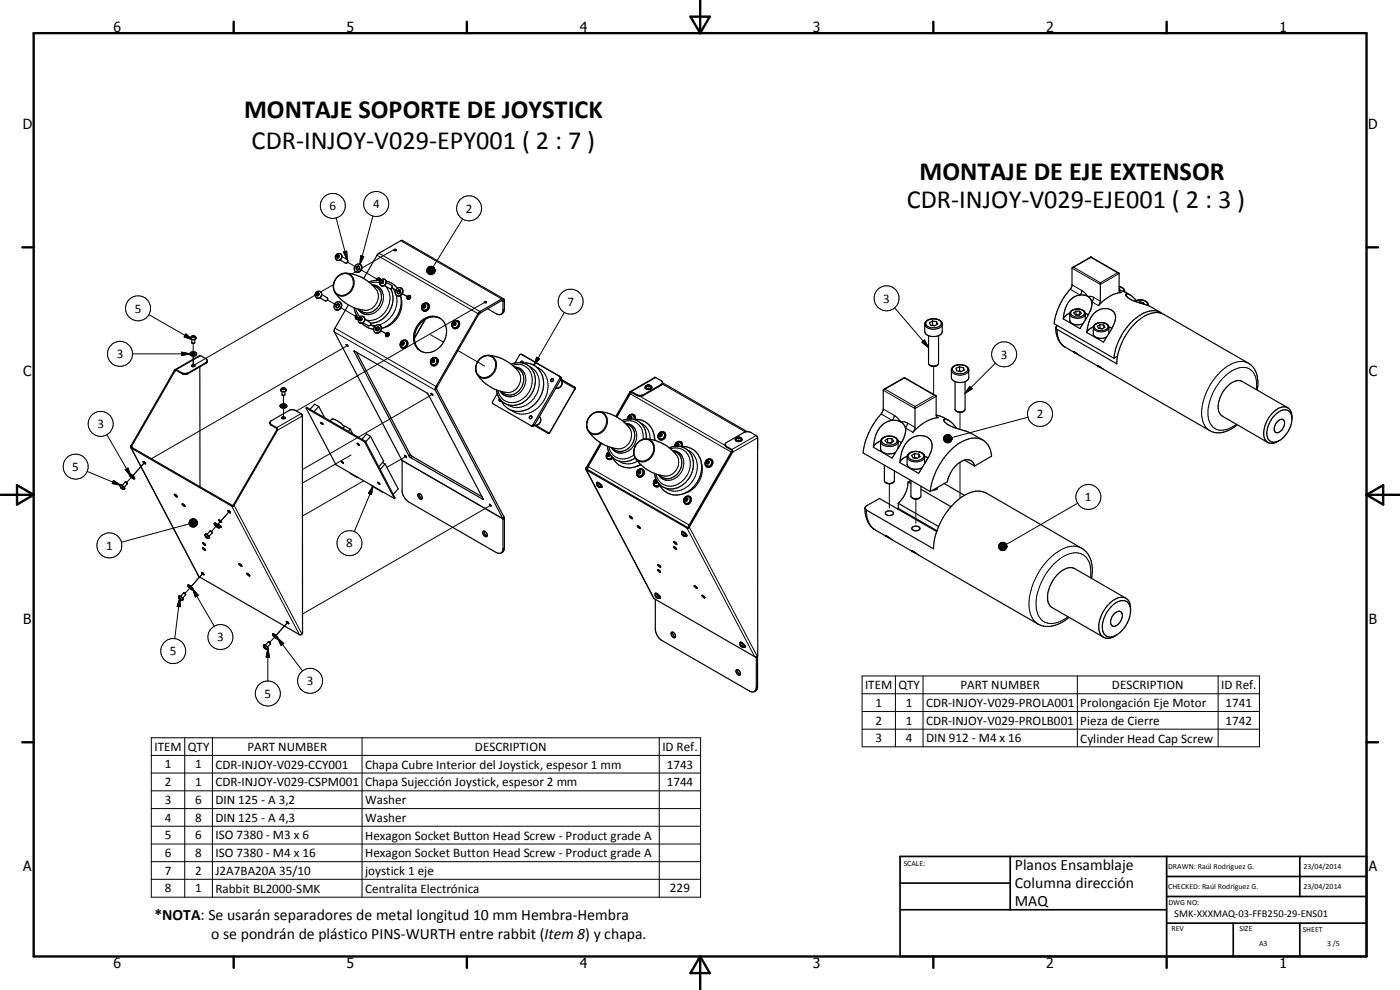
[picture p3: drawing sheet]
<svg xmlns="http://www.w3.org/2000/svg" width="420mm" height="297mm" viewBox="0 0 420 297" stroke-linecap="round" stroke-linejoin="round" font-family="sans-serif">
<defs><g id="words">
<g font-size="7.9">
<text x="73.3" y="35.5">MONTAJE SOPORTE DE JOYSTICK</text>
<text x="75.5" y="44.7">CDR-INJOY-V029-EPY001 ( 2 : 7 )</text>
<text x="275.9" y="53.9">MONTAJE DE EJE EXTENSOR</text>
<text x="272.1" y="62.4">CDR-INJOY-V029-EJE001 ( 2 : 3 )</text>
</g>
<g font-size="4.7">
<text x="304.6" y="261">Planos Ensamblaje</text>
<text x="304.6" y="266.4">Columna dirección</text>
<text x="304.6" y="271.8">MAQ</text>
<text x="46.3" y="276.2">*NOTA: Se usarán separadores de metal longitud 10 mm Hembra-Hembra</text>
<text x="63.4" y="281.6">o se pondrán de plástico PINS-WURTH entre rabbit (Item 8) y chapa.</text>
</g>
<g font-size="4.2">
<text x="34" y="9.6">6</text>
<text x="104" y="9.6">5</text>
<text x="174" y="9.6">4</text>
<text x="244" y="9.6">3</text>
<text x="314" y="9.6">2</text>
<text x="384" y="9.6">1</text>
<text x="6.8" y="38.7">D</text>
<text x="410.6" y="38.7">D</text>
<text x="7" y="112.9">C</text>
<text x="410.8" y="112.9">C</text>
<text x="7" y="187.1">B</text>
<text x="410.8" y="187.1">B</text>
<text x="7" y="261.4">A</text>
<text x="410.8" y="261.4">A</text>
<text x="34" y="290.4">6</text>
<text x="104" y="290.4">5</text>
<text x="174" y="290.4">4</text>
<text x="244" y="290.4">3</text>
<text x="314" y="290.4">2</text>
<text x="384" y="290.4">1</text>
</g>
<g font-size="3.9">
<text x="98.9" y="63.1">6</text>
<text x="112" y="62.5">4</text>
<text x="139.8" y="63.8">2</text>
<text x="40.5" y="93.8">5</text>
<text x="170.3" y="91.8">7</text>
<text x="265.1" y="90.8">3</text>
<text x="35" y="107.5">3</text>
<text x="300.3" y="107.6">3</text>
<text x="311.1" y="125.5">2</text>
<text x="29.2" y="128.5">3</text>
<text x="21.7" y="141.3">5</text>
<text x="325.6" y="150.4">1</text>
<text x="31.9" y="164.9">1</text>
<text x="103.9" y="164.3">8</text>
<text x="51" y="196.6">5</text>
<text x="65.2" y="192.4">3</text>
<text x="79.4" y="209.3">5</text>
<text x="92.1" y="205.6">3</text>
<text x="259.6" y="206.8">ITEM</text>
<text x="269.6" y="206.8">QTY</text>
<text x="288.2" y="206.8">PART NUMBER</text>
<text x="333.7" y="206.8">DESCRIPTION</text>
<text x="366.5" y="206.8">ID Ref.</text>
<text x="262.8" y="212.1">1</text>
<text x="271.9" y="212.1">1</text>
<text x="278" y="212.1">CDR-INJOY-V029-PROLA001</text>
<text x="324.2" y="212.2">Prolongación Eje Motor</text>
<text x="367.8" y="212.1">1741</text>
<text x="262.8" y="217.4">2</text>
<text x="271.9" y="217.4">1</text>
<text x="278" y="217.4">CDR-INJOY-V029-PROLB001</text>
<text x="324.2" y="217.5">Pieza de Cierre</text>
<text x="367.8" y="217.4">1742</text>
<text x="46.3" y="225.3">ITEM</text>
<text x="56.4" y="225.3">QTY</text>
<text x="74.3" y="225.3">PART NUMBER</text>
<text x="142.5" y="225.3">DESCRIPTION</text>
<text x="198.8" y="225.3">ID Ref.</text>
<text x="262.8" y="222.7">3</text>
<text x="271.9" y="222.7">4</text>
<text x="277.9" y="222.7">DIN 912 - M4 x 16</text>
<text x="324.2" y="222.8">Cylinder Head Cap Screw</text>
<text x="49.5" y="230.5">1</text>
<text x="58.6" y="230.5">1</text>
<text x="64.6" y="230.6">CDR-INJOY-V029-CCY001</text>
<text x="109.6" y="230.7">Chapa Cubre Interior del Joystick, espesor 1 mm</text>
<text x="200.1" y="230.6">1743</text>
<text x="49.5" y="235.9">2</text>
<text x="58.6" y="235.9">1</text>
<text x="64.6" y="235.9">CDR-INJOY-V029-CSPM001</text>
<text x="109.6" y="236">Chapa Sujección Joystick, espesor 2 mm</text>
<text x="200.1" y="235.9">1744</text>
<text x="49.5" y="241.2">3</text>
<text x="58.6" y="241.2">6</text>
<text x="64.6" y="241.2">DIN 125 - A 3,2</text>
<text x="109.6" y="241.3">Washer</text>
<text x="49.5" y="246.5">4</text>
<text x="49.5" y="251.8">5</text>
<text x="58.6" y="246.5">8</text>
<text x="58.6" y="251.8">6</text>
<text x="64.6" y="246.5">DIN 125 - A 4,3</text>
<text x="64.6" y="251.8">ISO 7380 - M3 x 6</text>
<text x="109.6" y="246.6">Washer</text>
<text x="109.6" y="251.9">Hexagon Socket Button Head Screw - Product grade A</text>
<text x="49.5" y="257.2">6</text>
<text x="58.6" y="257.2">8</text>
<text x="64.6" y="257.2">ISO 7380 - M4 x 16</text>
<text x="109.6" y="257.2">Hexagon Socket Button Head Screw - Product grade A</text>
<text x="49.5" y="262.4">7</text>
<text x="58.6" y="262.5">2</text>
<text x="64.6" y="262.6">J2A7BA20A 35/10</text>
<text x="109.6" y="262.6">joystick 1 eje</text>
<text x="49.5" y="267.8">8</text>
<text x="58.6" y="267.8">1</text>
<text x="64.6" y="267.8">Rabbit BL2000-SMK</text>
<text x="109.6" y="267.9">Centralita Electrónica</text>
<text x="201.1" y="267.8">229</text>
</g>
<text font-size="3.1" x="352.4" y="275.1">SMK-XXXMAQ-03-FFB250-29-ENS01</text>
<g font-size="2.4">
<text x="271.2" y="259.7">SCALE:</text>
<text x="350.6" y="260.8">DRAWN: Raúl Rodríguez G.</text>
<text x="391.2" y="260.6">23/04/2014</text>
<text x="350.6" y="266.9">CHECKED: Raúl Rodríguez G.</text>
<text x="391.2" y="266.7">23/04/2014</text>
<text x="350.6" y="271.4">DWG NO:</text>
<text x="351.6" y="279.3">REV</text>
<text x="372" y="279.4">SIZE</text>
<text x="391" y="279.6">SHEET</text>
<text x="377.9" y="283.8">A3</text>
<text x="398.3" y="283.8">3 /5</text>
</g>
</g></defs>
<g fill="none" stroke="#000" stroke-width=".3">
<path d="M100.9 65.4l3.3 12.5M102.2 76.2a1.09 1.09 0 0 1 .2 1.3 1.09 1.09 0 0 1-1.3 .5M103.1 75.6l.9-.2 .2 2.5zM104.3 78.7l3.6 2M108.2 76.8l1 .2-1.2 2.3zM111.9 64.8l-3.9 14.5M113.1 76.6l30.6 17.6M113.7 76l30.3 17.5v.5M118.6 74.7l-10 5.7M120.3 72.2l30.3 17.5v.5l.3 .2 .5-.2M129.1 79.9h.3l1.1 1.3zM129.4 79.9h.2l.9 1.3z"/>
<path d="M129.6 79.9l.9 1.3zM138.8 65.7l-8.8 14.4M44.7 94.4l13 7.5M94.6 88.6l-36.6 21.1M96.1 87.5a1.13 1.13 0 0 1 .2 1.4 1.13 1.13 0 0 1-1.3 .5M98.2 90l3.6 2M100.1 85.4l-3.8 2.2M100.4 99.6l30.3 17.5 .3-.4M100.5 98.5l30.6 17.6M101.2 83.2a2.72 2.72 0 0 1 3.6-.8 2.72 2.72 0 0 1 1.1 3.5 3.2 3.2 0 0 1-5.1 2 3.6 3.6 0 0 1 .4-4.7zM102.4 92.4l5.2 3M103.9 82a2.96 2.96 0 0 1 1.9 4.7 3.1 3.1 0 0 1-5.3 1.1"/>
<path d="M106.8 81.5l-1.2 .7M106.8 92.5l.4 1.4 .8 1.1M107.5 80.4l.3 .2M108.4 81l5.6 3.2M109 95a1.09 1.09 0 0 1 .3 1.4 1.09 1.09 0 0 1-1.3 .5M112.8 97.6l-1.6-.1 2.5 1.4-.3-.2M112.9 86.9a4.1 4.1 0 0 1-3.5 6.2M113.9 84.8l-1.3-.1-1.5 .3M114.3 99.2l2.4 1.4M114.8 87.5a5.2 5.2 0 0 1-4 6.9M115.5 83.8a1.12 1.12 0 0 1 .2 1.4 1.12 1.12 0 0 1-1.3 .5M115.7 85.9a6.4 6.4 0 0 1 .4 7 6.4 6.4 0 0 1-6.3 3.1"/>
<path d="M118.9 88.5a7.5 7.5 0 0 1-5.2 9M119.8 87.5l.4 .3-2.6-1.5 1 1.4M120.3 89.2a7.5 7.5 0 0 1-5.2 9.2M122.6 89.2l-1.9-1.1 2.4 1.4M126.9 91.6l.5-.2a.47 .47 0 0 1 .2 .8 .47 .47 0 0 1-.8-.3zM127.6 95.8l-3.2 5.5M128 81l2.5 .2-2.5 .1zM128 81.3l2.5-.1-2.4 .3zM128 81.2h2.5M128.1 80.8l2.4 .4-2.5-.2zM128.1 81.5l2.4-.3-2.3 .6zM128.1 91.1a1.09 1.09 0 0 1 .2 1.4 1.09 1.09 0 0 1-1.3 .5"/>
<path d="M128.2 80.5l2.3 .7-2.4-.4zM128.2 81.8l2.3-.6-2.1 .8zM128.4 80.3l.2-.2 1.9 1.1zM128.4 80.3l2.1 .9-2.3-.7zM128.4 82l2.1-.8-1.9 1zM128.6 80.1l.3-.1 1.6 1.2zM128.6 82.2l1.9-1-1.6 1.1zM128.9 80l.2-.1 1.4 1.3zM128.9 82.3l1.6-1.1-1.4 1.2zM129.1 82.4l1.4-1.2-1.1 1.2zM129.9 80.1l.6 1.1zM130.1 80.2l.4 1z"/>
<path d="M130.3 80.4l.2 .8zM130.5 80.6v.6zM130.5 81.2l-1.1 1.2zM130.5 81.2l-.9 1.1zM130.5 81.2l-.6 1.1zM130.5 81.2l-.4 .9zM130.5 81.2l-.2 .7zM130.5 81.2v.5zM130.5 81.2v.2zM137.2 96.4a1.09 1.09 0 0 1 .2 1.4 1.09 1.09 0 0 1-1.3 .5M145.7 90.6l-56.7 32.7M151.4 92.8l-.5 .2"/>
<path d="M169.4 93.8l-9.2 15.8M268.5 92.4l10.2 11.9M277.5 97.3a2.93 2.93 0 0 0 4 1.3l.9-.5 .4-.8M278.2 96.3a3.1 3.1 0 0 1 4.3 .5 2.02 2.02 0 0 1-2.8 1.5 1.38 1.38 0 0 1-1.4-.4 1.38 1.38 0 0 1-.1-1.6zM317.3 98.8a5.6 5.6 0 0 0 2.4 5.4M321 94.1a2.66 2.66 0 0 0 3.8 1.1l.6-.4 .3-.7M321.2 86.8l2.9 1.7 .5-.6 .1-.7M321.6 93.3a2.61 2.61 0 0 1 3.8 .6 2.32 2.32 0 0 1-3.7 .8l-.4-.6zM321.7 85.5l3 1.7M321.7 80.5l8.5 4.8 5.7-3.2M322.2 80.2l5.2-3 8 4.6-5.2 3zM324.7 87.2l1.8 1.7h.8l.9 .3"/>
<path d="M328.1 98.2a2.73 2.73 0 0 0 4.2 .8l.5-.8M328.2 89.2l-.1 .7-.5 .7 2 1.1M328.2 89.2l2 1.2M328.6 97.5a2.64 2.64 0 0 1 3.9 .4 1.65 1.65 0 0 1-2.1 1.3 1.45 1.45 0 0 1-1.9-1.5zM335.9 86l1.2 .7v.8M335.9 87.5l.6 .3M337.5 87.4v.2M340.7 90.4a2.53 2.53 0 0 1 3.6 .7l-.1 .5M344.6 91.4l-.1 .3M39.8 106.2h17.2M52.9 111.1l-.4 .3M54.5 105.7l2.5 .5-2.5 .5z"/>
<path d="M54.5 111.8v.3M55.8 100.2l1.9 1.7-2.4-.8zM56.5 111.8v.3M57.2 101.4a.94 .94 0 0 0 1.6 0M57.6 101a.4 .4 0 0 1 .5-.2 .4 .4 0 0 1 .2 .4h-.6zM58 103v3.4M58 106.8v3.2M60.2 106.7l-7.3 4.2M61.8 108.8v.2M84.3 117.1a.95 .95 0 0 0 1.6 0M84.7 116.6l.6-.1 .2 .3-.5 .1zM85.1 118.7v3.3"/>
<path d="M103.9 103.9l-58.4 33.7M106.4 105.4l-.1 .1M121.7 102.3a1.1 1.1 0 0 1 .2 1.4 1.1 1.1 0 0 1-1.3 .4M129.2 100.5l3.9 2.2M129.4 118.6l-38.6 22.3M129.6 108l.5-.2a.47 .47 0 0 1 .2 .8 .47 .47 0 0 1-.8-.3zM130.8 107.5a1.09 1.09 0 0 1 .2 1.4 1.09 1.09 0 0 1-1.3 .5M137.4 105.2l8.1 4.7M143.9 107.9a2.75 2.75 0 0 1 3.8-.7 2.75 2.75 0 0 1 .7 3.8 2.99 2.99 0 0 1-5.1 1.2 3.6 3.6 0 0 1 .6-4.3zM146.6 106.6a2.96 2.96 0 0 1 2.1 4.3 3.3 3.3 0 0 1-5.2 1.8l-.2-.3M153.8 109.6a4.5 4.5 0 0 1 5.9 5.5 6 6 0 0 1-8 5.3l-1.4-1.4-.9-1.9M155.6 111.6a4.1 4.1 0 0 1-3.5 6.2"/>
<path d="M156.5 106.3l.4 .3M157.5 112.2a5.2 5.2 0 0 1-4 6.8M159 110a5.8 5.8 0 0 1 1.9 8.4 6 6 0 0 1-8.5 3M161 110.1a6.3 6.3 0 0 1 3.1 8.1 8 8 0 0 1-8.1 6l-1.1-.2-1.5-.9M161.1 107.2l.8 .5-1.7 1.9zM167.8 112.9l.4 .2M168 113.6l4.6 2.6-.1 .4M168.3 113.9l.3 .4M168.6 114.3a1.61 1.61 0 0 1-1.8 2.2M168.6 114.3l3.9 2.3M172.5 116.6h.1M172.5 116.6l-7.6 13.3"/>
<path d="M172.6 116.6h.1M189.1 118.2l30.5 17.5M189.5 117.7l-.4 .2M191.1 118.4v.2M192 118.9l25.6 14.7M193.2 118.4v.2M193.8 116.1a.89 .89 0 0 0 .8 .5 .89 .89 0 0 0 .8-.5M194.2 115.8v.1M194.3 115.7h.7a.36 .36 0 0 1-.4 .4 .36 .36 0 0 1-.3-.4zM196.8 113.3l-7.3 4.2M198.4 115.4v.2M198.8 115.2l24.9 14.4"/>
<path d="M265.1 117.1l9.5 5.5 6.4-3.7M265.6 116.8l5.8-3.4 9 5.2-5.8 3.4zM276.7 102.7l.7-.7 1.3 2.3zM280.2 109.9v8.4M285.5 111a2.45 2.45 0 0 0 3.2 1.5l1.4-.4 .5-.6 .1-.5M286.1 110.1a3.1 3.1 0 0 1 4.3 .4 1.37 1.37 0 0 1-1.5 1.6 2.16 2.16 0 0 1-3.1-1.6zM291 116l.7 .6-2.1 1.4zM298.7 109l-9.1 9M374.7 109a6.3 6.3 0 0 0-7 1.4 18.1 18.1 0 0 0-7 14.8 5.2 5.2 0 0 0 2.3 4M377 116.9a5.5 5.5 0 0 0-2.7-6.5 7.6 7.6 0 0 0-7.4 3.1 14.9 14.9 0 0 0-4.1 12.6 4.1 4.1 0 0 0 6 2.5l2.2-1.3M32.1 130.4l7.2 12.4M39.5 133.9l.3 .5"/>
<path d="M39.6 134.2l-.2 .3 20.3 38.5M43.4 138.7l-3.5 4 3.6-3.9M81.4 127.4v.2M85.1 122.4v3.2l.3-.2M90.3 124.1l-7.3 4.2M90.8 124.8l-7.5 4.3M105.4 136.5l-14.6 8.4M120.6 138l30.3 17.6 .4-.4M120.7 138.2l30.2 17.5 .5-.2M121.4 137.2l-5.3 3M123.1 136.4l-.3 .4M123.7 136.9l-.4 .5"/>
<path d="M160 127.4l.3 .2M160.4 127.6h.5M160.9 127.6l4 2.3M161.9 125a1.6 1.6 0 0 1-1 2.6M164.9 130h.1M164.9 129.9l-.4 .1M176.5 140l30.5 17.6M177.2 124.8a2.7 2.7 0 0 1 3.6-.8 2.7 2.7 0 0 1 1.1 3.5 3.1 3.1 0 0 1-2.2 2.5 3.1 3.1 0 0 1-3.1-.9 3.5 3.5 0 0 1 .6-4.3zM179.9 123.5a3.1 3.1 0 0 1 1.7 5.2 2.98 2.98 0 0 1-5 .6M182.7 134.1a4.5 4.5 0 0 0 7.6 2.4M182.9 135.9a.48 .48 0 0 0-.6 .6 .48 .48 0 0 0 .7 .3l.2-.4M183.7 137.1l-.7 .5-.6-.1"/>
<path d="M185.7 138.3a4.9 4.9 0 0 0 5.6 0M187.1 126.5a4.5 4.5 0 0 1 5.9 5.3M188.8 125.7a.5 .5 0 0 1 .1-.8 .5 .5 0 0 1 .7 .5l-.2 .3M189 128.5a4.1 4.1 0 0 1-3.6 6.2M190 124.5l.4 .7-.2 .7M190.7 129.1a5.2 5.2 0 0 1-3.9 6.8M191.6 132.6a2.69 2.69 0 0 1 3.5-.3 2.69 2.69 0 0 1 .9 3.4 3.1 3.1 0 0 1-2.2 2.4 3.1 3.1 0 0 1-3.1-.8 3.8 3.8 0 0 1 .9-4.7zM192.2 126.9a5.1 5.1 0 0 1 2.9 4.9M192.4 139.5l-1.4 .5M194 131.7a2.99 2.99 0 0 1 2 4.7 3.2 3.2 0 0 1-5.1 1.4l-.2-.3M196.4 130.8l.2 1.4M199.1 129.8a1.1 1.1 0 0 1 .2 1.4 1.1 1.1 0 0 1-1.3 .5"/>
<path d="M201.2 134.7a4.6 4.6 0 0 1 4.8 1.1 4.6 4.6 0 0 1 1 4.9 6.4 6.4 0 0 1-6.9 5.1 4.3 4.3 0 0 1-3.2-3.6M202.9 133.9l-.1-.5a.49 .49 0 0 1 .8-.4 .49 .49 0 0 1-.1 .9M203.1 136.7a4.1 4.1 0 0 1-3.6 6.1M204.1 132.7l.4 .4-.1 .9M204.9 137.3a5.1 5.1 0 0 1-4 6.8M206.4 135.1a6 6 0 0 1 1.7 8.9 5.9 5.9 0 0 1-8.3 2.5M210.5 138.9a7.5 7.5 0 0 1-5.3 9.2M213.2 137.9a1.13 1.13 0 0 1 .2 1.4 1.13 1.13 0 0 1-1.3 .5M218 133.9v.3M220.9 131.8a.9 .9 0 0 0 1.6 0M221.3 131.4l.7-.1a.4 .4 0 0 1-.3 .4 .4 .4 0 0 1-.4-.3zM226.9 130.7l-7.2 4.2"/>
<path d="M227.4 131.7h.1M227.4 131.4l-7.5 4.3M227.4 134.3h.1M264.3 132.5a2.74 2.74 0 0 0 3.6 1.4l1.2-.6 .4-.8M264.4 124.2l3.3 1.9 .7-1.5M264.9 131.5a3 3 0 0 1 4.3 .5 1.98 1.98 0 0 1-2.7 1.6 1.52 1.52 0 0 1-1.8-1.9zM265.1 122.7l3.3 1.9M268.4 124.6l2 2 .6-.1 1.4 .4M272.2 137.1a3 3 0 0 0 4.3 1.2l.9-.8 .1-.4M272.4 126.9l-.7 1.5 2.3 1.3M272.4 126.9l2.2 1.3M272.8 136.2a3.2 3.2 0 0 1 4.2 .1 1.12 1.12 0 0 1-1 1.7 2.79 2.79 0 0 1-3.4-1z"/>
<path d="M281.1 125l.5 .3M283.2 131.5l2.5 .1-2.5 .1zM283.2 131.7l2.5-.1-2.5 .4zM283.2 131.6h2.5M283.2 131.2l2.5 .4-2.5-.1zM283.2 132l2.5-.4-2.4 .6zM283.3 131l2.4 .6-2.5-.4zM283.3 132.2l2.4-.6-2.2 .9zM283.5 130.8l.2-.2 2 1zM283.5 130.8l2.2 .8-2.4-.6zM283.5 132.5l2.2-.9-2 1.1zM283.7 130.6l.2-.1 1.8 1.1z"/>
<path d="M283.7 132.7l2-1.1-1.8 1.2zM283.9 130.5l.3-.1 1.5 1.2zM283.9 132.8l1.8-1.2-1.5 1.2zM284.2 130.4h.3l1.2 1.2zM284.2 132.8l1.5-1.2-1.2 1.3zM284.5 130.4h.3l.9 1.2zM284.8 130.4l.2 .1 .7 1.1zM285 130.5l.7 1.1zM285.2 130.7l.5 .9zM285.4 130.9l.3 .7zM285.5 131.1l.2 .5zM285.7 131.6l-.9 1.2-.3 .1z"/>
<path d="M285.7 131.6l-.9 1.2zM285.7 131.6l-.7 1.1zM285.7 131.6l-.5 1zM285.7 131.6l-.3 .8zM285.7 131.6l-.2 .6zM285.7 131.6v.3zM288.1 123.7v5.2M288.1 138.7v10.7M308.5 125.2l-22.9 6.1M26.2 141.4l10 4.2M34.1 144.1l2.1 1.5-2.5-.5zM36.2 145.6l.9 .5 .3 .6"/>
<path d="M36.2 146.2l.4 .5 .3-.1M36.3 146.1l.5 .5M36.3 146.1l-.1 .1M36.8 146.6h.1M37.6 140.9l.8-.5 .9 2.4zM39.6 143l-1.6 1.8M56.7 156.8l2.5 .1-2.5 .1zM56.7 157l2.5-.1-2.4 .4zM56.7 156.9h2.5M56.8 157.2l-20.4 5.5M56.8 156.5l2.4 .4-2.5-.1zM56.8 157.3l2.4-.4-2.3 .6z"/>
<path d="M56.9 156.3l2.3 .6-2.4-.4zM56.9 157.5l2.3-.6-2.1 .9zM57.1 156l.2-.1 1.9 1zM57.1 156l2.1 .9-2.3-.6zM57.1 157.8l2.1-.9-1.9 1zM57.3 155.9l.2-.2 1.7 1.2zM57.3 157.9l1.9-1-1.7 1.2zM57.5 155.7h.3l1.4 1.2zM57.5 158.1l1.7-1.2-1.4 1.2zM57.8 155.7h.2l1.2 1.2zM57.8 158.1l1.4-1.2-1.2 1.3zM58 155.7h.3l.9 1.2z"/>
<path d="M58.3 155.7l.3 .1 .6 1.1zM58.6 155.8l.6 1.1zM58.7 156l.5 .9zM59 156.1l.2 .8zM59.1 156.4l.1 .5zM59.2 156.9l-.9 1.2-.3 .1zM59.2 156.9l-.9 1.2zM59.2 156.9l-.6 1.1zM59.2 156.9l-.5 1zM59.2 156.9l-.2 .7zM59.2 156.9l-.1 .5zM59.2 156.9v.3z"/>
<path d="M65.1 157.6h.1M65.1 157.6l-1.7 1.9M68.7 153.6l.2-.1-3.6 3.9zM69.7 151.6l-.2 .2 20.4 38.6M70.3 151.6l20.3 38.6M109.1 144.3l-18.3 10.6M112 145.9l-.5 2.5-.9-.4zM112 145.9l-5.7 13.6M144.9 149.5l-.1 .2M146.9 151.8l-56.1 32.4M176.1 140.4l.2 .4M176.2 140.8l-.2 .2 20.3 38.6"/>
<path d="M179.2 145.6l.7 .5M179.3 145.5l.6 .6M179.3 145.5l-.1 .1M179.3 144.9l.7 .5 .4 .7M179.3 144.9l-.1 .1M179.9 146.1h.1M192.6 140.9a1.12 1.12 0 0 1 .3 1.4 1.12 1.12 0 0 1-1.4 .5M197.1 144.1a.51 .51 0 0 0-.6 .4 .51 .51 0 0 0 .4 .6l.4-.5M197.9 145.3l-.7 .5-.6-.1M204.7 159.7l.7 .4 .5 .7M206.3 158.2l-.1 .2 20.3 38.6M206.8 149.1a1.11 1.11 0 0 1 .2 1.4 1.11 1.11 0 0 1-1.3 .5"/>
<path d="M206.9 158.2l20.3 38.6M260 153a6.6 6.6 0 0 0 2.7 6M266.9 145.2v7.2M274.9 149.7v7.3M323.4 151l-21.4 12.3M53.7 178.9l.9 .5 .3 .6M53.8 179.5l.5 .5-.3-.5M53.8 179.5h.1M53.8 179.5h.2M54 179.5l.1 2.5-.9-.1zM54 179.5l-1.6 12.1M57.1 176.2l-1.6 1.9"/>
<path d="M57.8 176.7l1.7 1.9-.9 .5zM57.8 176.7l6.5 11.2M60.9 172l-3.5 4 3.6-4M61.6 160.3l1 .5 .3 .6M61.7 160.8l.6 .6zM61.7 160.8v.1M151.4 164.4l-.5 .2M196.8 178.9l.6 .4zM196.8 178.9h.1M196.8 178.3l.7 .3 .4 .8M204.7 160.3l.6 .5zM205.3 160.8h.1"/>
<path d="M299.7 163.8l2.5 .2-2.5 .1zM299.7 164.1l2.5-.1-2.4 .3zM299.7 164h2.5M299.8 163.6l2.4 .4-2.5-.2zM299.8 164.3l2.4-.3-2.4 .6zM299.8 163.3l2.4 .7-2.4-.4zM299.8 164.6l2.4-.6-2.2 .8zM300 163.1l.2-.2 2 1.1zM300 163.1l2.2 .9-2.4-.7zM300 164.8l2.2-.8-2 1zM300.2 162.9l.2-.1 1.8 1.2zM300.2 165l2-1-1.8 1.1z"/>
<path d="M300.4 162.8l.3-.1 1.5 1.3zM300.4 165.1l1.8-1.1-1.5 1.2zM300.7 162.7h.3l1.2 1.3zM300.7 165.2l1.5-1.2-1.2 1.2zM301 162.7h.2l1 1.3zM301.2 162.7l1 1.3zM301.5 162.9l.7 1.1zM301.7 163l.5 1zM301.9 163.2l.3 .8zM302 163.4l.2 .6zM302.2 164l-1.2 1.2zM302.2 164l-1 1.1z"/>
<path d="M302.2 164l-.7 1.1zM302.2 164l-.5 .9zM302.2 164l-.3 .7zM302.2 164l-.2 .5zM302.2 164l-.1 .2zM324.6 164.5a6.6 6.6 0 0 0-6.6 .7 20.1 20.1 0 0 0-9.1 17.2 6.1 6.1 0 0 0 2.6 4.8M327.3 173.4a6.8 6.8 0 0 0-2.2-6.9 6.9 6.9 0 0 0-7.7 1.7 18 18 0 0 0-6.4 14.4 4.7 4.7 0 0 0 7.2 3.9l2.3-1.5M79.2 193.5l.9 .6 .3 .5M79.2 194.1l.6 .5h-.3zM80.4 194.6l.5 2.5h-1zM80.4 194.6v9.7M82.6 190.9l-1.6 1.8"/>
<path d="M83.3 191.4l1.9 1.7-.8 .6zM83.3 191.4l7.5 9.9M86.4 186.7l-3.6 4 .9-1M86.4 186.7l-.1 .2M222.2 193.6h.3l.3 .5zM222.2 193.5v.1M222.2 193a1.49 1.49 0 0 1 1.2 1.1M226.5 197l.5 .3 .4-.2M227 197l-.1 .1M227.4 206l-.4 .2M258.7 202.8h119.3v21.3h-119.3zM258.7 208.2h119.3"/>
<path d="M258.7 213.5h119.3M258.7 218.8h119.3M268.7 202.8v21.3M277 202.8v21.3M323.3 202.8v21.3M365.6 202.8v21.3M45.4 221.4h164.9v47.8h-164.9zM45.4 226.7h164.9M45.4 231.9h164.9M45.4 237.3h164.9M55.4 221.4v47.8M63.7 221.4v47.8"/>
<path d="M108.7 221.4v47.8M197.9 221.4v47.8M45.4 242.6h164.9M45.4 247.9h164.9M45.4 253.2h164.9M45.4 258.5h164.9M45.4 263.8h164.9"/>
<circle cx="99.9" cy="61.8" r="3.8"/>
<circle cx="101.3" cy="76.9" r=".5"/>
<circle cx="112.9" cy="61.2" r="3.8"/>
<circle cx="140.8" cy="62.5" r="3.7"/>
<circle cx="41.4" cy="92.5" r="3.7"/>
<circle cx="95.3" cy="88.3" r=".52"/>
<circle cx="108.2" cy="95.8" r=".47"/>
<circle cx="114.6" cy="84.6" r=".5"/>
<circle cx="136.3" cy="97.2" r=".47"/>
<circle cx="171.3" cy="90.5" r="3.8"/>
<circle cx="266.1" cy="89.5" r="3.8"/>
<circle cx="36" cy="106.2" r="3.8"/>
<circle cx="120.8" cy="103" r=".49"/>
<circle cx="301.4" cy="106.3" r="3.7"/>
<circle cx="30.2" cy="127.2" r="3.7"/>
<circle cx="198.2" cy="130.6" r=".5"/>
<circle cx="212.4" cy="138.7" r=".5"/>
<circle cx="312.1" cy="124.2" r="3.7"/>
<circle cx="22.7" cy="140" r="3.8"/>
<circle cx="191.8" cy="141.7" r=".49"/>
<circle cx="205.9" cy="149.8" r=".5"/>
<circle cx="326.6" cy="149.1" r="3.8"/>
<circle cx="32.8" cy="163.6" r="3.8"/>
<circle cx="104.9" cy="163" r="3.8"/>
<circle cx="52" cy="195.3" r="3.8"/>
<circle cx="66.2" cy="191.1" r="3.8"/>
<circle cx="80.4" cy="208.1" r="3.7"/>
<circle cx="93.1" cy="204.3" r="3.8"/>
</g>
<g fill="none" stroke="#000" stroke-width=".35">
<path d="M100.9 76.5a1.01 1.01 0 0 1 1.7 0 1.01 1.01 0 0 1-.7 1.6 .97 .97 0 0 1-1.1-.4 .97 .97 0 0 1 .1-1.2zM101 77l.2 .1M101.1 78l.1 .1M101.2 77.1l.1 .2M101.2 76.6h.4l.2 .3-.3 .4h-.3l-.2-.3M101.2 76.6l-.2 .4M101.2 76.6l.2 .1M101.4 76.7h.2M101.4 76.7l-.2 .4M102.6 77l1.6 .9a.61 .61 0 0 1 .1 .7 .61 .61 0 0 1-.7 .3l-1.5-.9M107.8 79.9a.67 .67 0 0 0-.7 .3 .67 .67 0 0 0 0 .8M108 79.3a1.24 1.24 0 0 1 .3 1.9 1.24 1.24 0 0 1-1.9-.1 1.2 1.2 0 0 1 .4-1.7 1.2 1.2 0 0 1 1.7 .5 1.35 1.35 0 0 1-1.7 1.7"/>
<path d="M118.3 75l.4-.2 .2 .3-.4 .1zM327.4 77.1v.1M327.4 77.1l-5.5 3.2M327.4 77.1l8.3 4.8M94.9 87.6a1.01 1.01 0 0 1 1.5 .2 1.01 1.01 0 0 1-.3 1.5 1 1 0 0 1-1.4-.3 1 1 0 0 1 .2-1.4zM94.9 88.3l.3 .1M95 89.4h.1M95.2 88l.3-.1 .2 .4-.2 .3h-.4l-.2-.3M95.2 88l-.3 .3M95.2 88l.1 .1M95.2 88.4v.2M95.3 88.1h.3"/>
<path d="M95.3 88.1l-.1 .3M96.6 88.3l1.5 1a.57 .57 0 0 1 .1 .7 .57 .57 0 0 1-.6 .3l-1.6-1M100.5 91.1a1.12 1.12 0 0 1 1.8-.1 1.12 1.12 0 0 1-.4 1.7 1.07 1.07 0 0 1-1.5-.1 1.07 1.07 0 0 1 .1-1.5zM100.9 92.2a.57 .57 0 0 0 .9-.2 .57 .57 0 0 0-.5-.8l-.3 .2-.2 .5 .3 .4M101.5 91.2l-.5 .4-.1 .5M102 90.7a1.27 1.27 0 0 1 .4 1.7 1.27 1.27 0 0 1-1.7 .5M104.6 91.5l-4.2 7.2v.9l20.3 38.6v9.2a4.4 4.4 0 0 0 2 3.2l26.2 15.2 .6 .2 .9-.1M106.3 92.3l.4 1.7 .9 1.5M106.8 81.5l.1 .1M107 94.6a.64 .64 0 0 0-.4 .6 .64 .64 0 0 0 .4 .6M107.1 94.8l-.2 .5 .1 .5M107.3 95l-.3 .4 .3 .3"/>
<path d="M107.5 92.7l.4 .6 1 .8 .9 .3h1M107.6 95.4l-.6 .4M107.6 95.4a.97 .97 0 0 0 0 1.1 .97 .97 0 0 0 1 .4M107.6 95.4a1.04 1.04 0 0 1 1.8-.1 1.04 1.04 0 0 1-.8 1.6M107.9 95.8l.2 .1M108.1 95.9l.1 .2M108.1 95.4h.3l.2 .3-.2 .4h-.4l-.1-.3M108.1 95.4l-.2 .4M108.1 95.4l.2 .1M108.3 95.5h.2M108.3 95.5l-.2 .4M108.6 96.9a5.5 5.5 0 0 0 3.6 1.9"/>
<path d="M109.1 83.6l4.5-7.5 6.7-3.9 .4-.1 30.4 17.6M109.5 95.8l1.7 1a.6 .6 0 0 1 0 .7 .6 .6 0 0 1-.7 .2l-1.6-.9M110.7 84.6a11.6 11.6 0 0 0-7.8-2.6l-1.5 .9a4.3 4.3 0 0 0-1.2 4.2 11.8 11.8 0 0 0 9.2 6M110.7 84.6l2.2 2.3M111.7 85.5h.2a3.3 3.3 0 0 1 2.9 2M111.9 85.7a3.7 3.7 0 0 1 1.9 5.9 3.7 3.7 0 0 1-5.7 1.5l-.2-.3M112.8 98.8l.3 .4M113.3 84.1l-2.6 .5M113.3 84.1l.8 .1M113.7 98.2h-.5l-.4 .6M113.8 98.7a.55 .55 0 0 0-.5-.5 .55 .55 0 0 0-.6 .4 .55 .55 0 0 0 .4 .6M113.8 98.7l-.2 .4-.5 .1"/>
<path d="M113.8 98.7l-1 .1M113.9 97.5a1.25 1.25 0 0 1 .2 1.9 1.25 1.25 0 0 1-1.9-.1v-.5M114 97.6a1.34 1.34 0 0 0-1.8 1.2M114 97.6a1.3 1.3 0 0 1 .3 1.7 1.3 1.3 0 0 1-1.7 .5M114 83.6l-.4 .1-.3 .4M114.1 83.6a.61 .61 0 0 0-.7-.1 .61 .61 0 0 0-.3 .6M114.1 83.6v.6M114.1 83.8h-.4l-.2 .4M114.2 84.1a1.02 1.02 0 0 1 1.7 .1 1.02 1.02 0 0 1-.6 1.5 .97 .97 0 0 1-1.3-.3 .97 .97 0 0 1 .2-1.3zM114.3 84.7l.2 .1M114.5 84.3l.4-.1-.1 .8h-.3l-.2-.3M114.5 84.3l-.2 .4"/>
<path d="M114.5 84.3l.2 .1M114.5 84.8l.1 .2M114.7 84.4l-.2 .4M115 84.4h-.3M115.9 84.4a5.3 5.3 0 0 1 3.4 2.1M115.9 84.7l1.6 .9a.58 .58 0 0 1 .1 .7 .58 .58 0 0 1-.7 .3l-1.6-.9M116.7 99.9a.69 .69 0 0 0-.6 1.1M117.3 86.6a7.4 7.4 0 0 1-6 10.4M119.1 86.7a1.07 1.07 0 0 1 1.5 0 1.07 1.07 0 0 1-.1 1.6 1.06 1.06 0 0 1-1.6 .2 1.06 1.06 0 0 1 0-1.6zM119.6 87.1l-.3 .6 .2 .4M119.6 87.1l.4 .8M119.9 87a.57 .57 0 0 0-.8 .3 .57 .57 0 0 0 .4 .7 .57 .57 0 0 0 .7-.4l-.2-.6"/>
<path d="M119.9 87h.2M119.9 87l-.3 .1M120.2 88.6a8.6 8.6 0 0 1-5.7 10M120.3 86.4a1.29 1.29 0 0 1 .5 1.7 1.29 1.29 0 0 1-1.7 .5M123.1 88.8a.7 .7 0 0 0-.6 1M123.2 89a.58 .58 0 0 0-.9-.1 .58 .58 0 0 0 .2 .9M123.2 89l-.2 .7-.5 .1M123.2 89l-.2-.1-.4 .3 .2 .6M126 96.7a4.4 4.4 0 0 1 4.3-1.8 4.4 4.4 0 0 1 3.5 3 6.3 6.3 0 0 1-6.2 7.9 4.8 4.8 0 0 1-2.9-7.1zM126.6 91.9l.1 1.1 .6 .3M126.8 91.4l-.2 .5M126.9 91.3a1.01 1.01 0 0 1 1.5 .2 1.01 1.01 0 0 1-.3 1.5 1.01 1.01 0 0 1-1.5-.5v-.6"/>
<path d="M126.9 91.3l-.1 .1M126.9 91.9l.3 .2M126.9 91.2a1.14 1.14 0 0 1 1.8 .3 1.14 1.14 0 0 1-.7 1.7l-.8 .1M126.9 93.2l.2 .1M127.2 91.6h.3l.2 .3-.2 .3h-.4l-.2-.3M127.2 91.6l-.3 .3M127.2 91.6l.1 .1M127.2 92.1v.1M127.2 91.9v.2M127.3 91.8l-.1 .1M127.3 91.7h.3M127.3 91.7v.1"/>
<path d="M127.7 95.8a6.1 6.1 0 0 0-2.1 9l.8 .6M127.7 95.8l-3.3 5.7M128.3 91a1.31 1.31 0 0 1 .4 1.6 1.31 1.31 0 0 1-1.4 .7M132.1 95.5a4.4 4.4 0 0 0-4.4 .3M135.9 96.6l-.2 .6M136 97.2l.2 .1M136.2 96.8h.4l.1 .4-.1 .3h-.4l-.2-.3M136.2 96.8l-.2 .4M136.2 96.8l.2 .1M136.2 97.3l.1 .2M136.3 97.2l-.1 .1M136.3 97.2h.1"/>
<path d="M136.4 96.9h.3M136.4 96.9l-.1 .3M137.2 96.4h.1M137.2 96.4l-.6-.1-.6 .2M137.2 96.4a1.03 1.03 0 0 1 0 1.8 1.03 1.03 0 0 1-1.5-1M137.4 96.2v.1M137.6 96.4a1.22 1.22 0 0 1-.2 1.9 1.22 1.22 0 0 1-1.8-.6l.1-.5M137.6 96.4a1.17 1.17 0 0 0-1.2-.2 1.17 1.17 0 0 0-.7 1M137.6 96.4a1.32 1.32 0 0 1 0 1.7 1.32 1.32 0 0 1-1.6 .4M145.4 90.6l.4-.1 .2 .2-.5 .1zM146 90.7h.1M146.3 92.6l2.6 1.5a1.2 1.2 0 0 0 1.3 .3 1.2 1.2 0 0 0 .7-1.1v-3l-.2-.2-7 4.1-12.7 22.2 20.3 38.8 .1 9.2-.3 1-.7 .5"/>
<path d="M150.4 94.3l.7-.5 .3-1v-2.6l-.2-.5-.3-.1-7.2 4.1-13 22.5-.1 .6 20.3 38.8v9.3l-.5 1M277.8 96.6a3.3 3.3 0 0 1 2.9-1l.2 .1a2.45 2.45 0 0 1 1.9 1.4l-.1 2.8a3.4 3.4 0 0 1-5 0l-.2-2.6zM279.9 96.3l-1 .5 .4 .7 1.2 .2 .9-.5-.3-.7M279.9 96.3l1.2 .2M279.9 97.5l.7 .2M279.9 96.3v1.2M279.9 97.5l-.2 .1M281.1 96.5v.9M317.3 97.7l-.2 .2a6.2 6.2 0 0 0 2.6 6.3l3 1.7M321.1 94l-.1 2.1a2.69 2.69 0 0 0 3.8 1.1l.2-.1M321.1 94l.3-.6 1-.6a3.3 3.3 0 0 1 2.9 .5l.4 .7M321.1 94l-1.3 .7-.7 1"/>
<path d="M321.2 90a4 4 0 0 1 6.3 0l.2 .8a7.8 7.8 0 0 1-1.8 5l-1.8 2.8-5-2.9a9.9 9.9 0 0 1 2.1-5.7zM321.8 80.3l-.2 5.8a20.8 20.8 0 0 0-5.2 11.1l17.9 10.3M322.2 80.2l-.4 .1M322.9 93.3l-.7 .6 .5 .6h1.2l.6-.5-.4-.6M322.9 93.3l1.2 .1M322.9 94.4l.5 .1M322.9 93.3v1.1M322.9 94.4v.1M323.9 94.5h-.4M324.1 93.4v1M325.7 94l.9 .4M325.7 94v2"/>
<path d="M328.1 98.1a2.71 2.71 0 0 1 4.7 0M328.1 98.1l-1.3 .7-.6 1M328.1 98.1v2.1a2.73 2.73 0 0 0 4 .9M328.3 94a3.8 3.8 0 0 1 6.2 .1 6.6 6.6 0 0 1-1.5 5.6l-1.8 3-5-2.9a8.7 8.7 0 0 1 2.1-5.8zM330.1 97.4l-.8 .5 .4 .6 1.1 .2 .8-.5-.4-.7M330.1 97.4l1.1 .1M330.1 98.5l.8 .1M330.1 97.4v1.1M330.1 98.5l-.1 .1M330.2 84.8v5.8l-.4 .9M331.2 97.5v.9M332.8 98.1l.9 .5"/>
<path d="M332.8 98.1v2M335.4 81.8l.5 .2v5.1l.1 .5 .5 .2a10.2 10.2 0 0 0-6.9 3.9M335.9 86a1.66 1.66 0 0 1 1.6 1.6M335.9 87l1.6 .6M335.9 86.7h.1M336 86.7l.2 .5M336 86.7v.4M337.5 87.6l1.6 .8M340.6 90.4a2.75 2.75 0 0 1 4 .9v.4M341 90.2a4.7 4.7 0 0 0-2.9-2 .98 .98 0 0 0 .8 1.3l2.4 1.2 3.3 1M342.1 90.6l-.4 .2M342.1 90.6l1.1 .2"/>
<path d="M342.1 90.6v.3M343.2 90.8v.4M344.6 91.7l3.7 2.1M348.8 94.1a5.5 5.5 0 0 0-6.1 .1 18.2 18.2 0 0 0-8.4 13.3M348.8 94.1a7.8 7.8 0 0 0-7.7 2.5 18.9 18.9 0 0 0-5.9 12.6l-17.9-10.4-.4-.4M348.8 94.1l25.9 14.9a7.7 7.7 0 0 1 2.6 8.1M52.3 111.3l-13 22.4M52.3 111.3l.2 .1M52.5 111.4l-13 22.5M52.5 110.9h.4M52.5 110.9l-.2 .4M52.9 111.1l-.4 .3"/>
<path d="M52.9 110.9v.2M57 106.1l.4 .6 1 .1a.69 .69 0 0 0 .6-.9 .69 .69 0 0 0-1.1-.4 .6 .6 0 0 0-.7 .3 .6 .6 0 0 0 .2 .8l.9 .1 .7-.5M57.4 101a.76 .76 0 0 1 .9-.2 .76 .76 0 0 1 .4 .9 .93 .93 0 0 1-1.5-.3zM57.5 109.7l.5-.3 .4 .2 .1 .3-.7 .1zM57.5 109.9l.4-.2 .6 .2M57.6 106.2l.3-.4 .6 .4M57.6 106.2l.3 .2 .6-.2M57.6 101.9v.9l.5 .2M57.6 106.2l.4-.2 .5 .2M57.7 103h.2M57.9 100.9v.2M57.9 100.9l-.2 .1 .1 .2 .5-.1-.1-.1"/>
<path d="M57.9 100.9l.3 .1M57.9 101.1l-.1 .1M58.2 101v.2l-.3-.1M58.3 103h-.2M58.3 103h-.1M58.5 101.9l-.2 1.1M60 110.1v35.9M62.1 108.5l-6 3.5-1.4-.1-1.8-1M62.2 108.2l-.1 .6-.3 .2-5.7 3.3-1.4-.1-1.8-1.1M62.2 108.2l-.4-.6-1.8-1-7.5 4.3M62.2 108.2v.3M84.7 117.5l-.3-.2a.74 .74 0 0 1 .7-.9 .74 .74 0 0 1 .7 .9l-.3 .2"/>
<path d="M84.7 117.5v1l.3 .2M84.7 117.5h.8M84.8 118.6h.6M85 116.5l-.3 .1 .1 .2M85 116.5l.3 .1M85 116.8h-.1M85 116.5v.3M85.3 116.6l-.1 .3-.4-.1M85.3 116.6v.2h-.3M85.5 117.5v.9l-.3 .3M103.9 103.4l.5 .4zM106.2 105.3l22.1 12.8 16.7 31.7-22.2-12.9z"/>
<path d="M107 105.7l16.2 30.8 21.5 12.6M116.8 100.2a.45 .45 0 0 0-.6 .2 .45 .45 0 0 0 .2 .6M120.2 102.8l-.1 .8 .5 .8M120.5 103.1l.2 .1M120.7 102.7h.4l.1 .3-.2 .4h-.3l-.2-.3M120.7 102.7l-.2 .4M120.7 102.7l.2 .1M120.7 103.2l.1 .2M120.9 102.8h.2M120.9 102.8l-.2 .4M121.8 102.1l.4 .4M121.9 102.2l-.9-.1-.8 .7"/>
<path d="M121.9 102.2l.3 .3M122.2 102.5a1.42 1.42 0 0 1-1.6 1.9M122.2 102.5a1.34 1.34 0 0 1-.1 1.5 1.34 1.34 0 0 1-1.5 .4M129.2 108.3a1.02 1.02 0 0 1 1.7-.7 1.02 1.02 0 0 1-.4 1.8 .87 .87 0 0 1-1.3-.7M129.2 108.3v.8l.5 .5M129.2 108.3v.3M129.4 118l.5 .5zM129.6 108.3l.2 .2M129.6 109.6h.1M129.8 108l.2 .1M129.8 108l.4-.1 .1 .3-.2 .4h-.4l-.1-.3M129.8 108l-.2 .3"/>
<path d="M129.8 108.5l.1 .1M130 108.1h.2M130 108.1l-.2 .4M130.9 107.4a1.3 1.3 0 0 1 .4 1.6 1.3 1.3 0 0 1-1.6 .6M131 107.4a1.21 1.21 0 0 0-1.8 .9M131 107.4l.2 .2M131.3 107.7a1.35 1.35 0 0 1-.2 1.5 1.35 1.35 0 0 1-1.4 .4M149.2 118.1l-1.4 2.5 .1 .5 11.4 6.6M150.2 117.4a3.2 3.2 0 0 0 3.3 1.6M154.4 110.1l.5 .1a3.5 3.5 0 0 1 2.6 2M154.4 110.2a11.5 11.5 0 0 0-8.7-3.5 4 4 0 0 0-2.9 4.4 7.5 7.5 0 0 0 3.7 4.5l3.1 1.6 2.5 .6M154.4 110.2l1.2 1.4"/>
<path d="M154.5 109a5.1 5.1 0 0 1 6 6.8 6.9 6.9 0 0 1-8.4 5.5 5.1 5.1 0 0 1-3.1-4.3M154.5 109l-1.1 .3M154.6 110.4a3.4 3.4 0 0 1 2.3 4.9 3.9 3.9 0 0 1-6.1 2.5l-.2-.3M156.2 108.8l.5-.4 .3 .2v.3M156.5 106.3l11.7 6.8 .1 .7M156.5 106.3l-.5 .1-1.5 2.6M156.5 106.3l.4 .3M156.9 109a6 6 0 0 1 6 8.1 7.9 7.9 0 0 1-8.8 6.2 5.5 5.5 0 0 1-3.7-3.1l-.2 .2-.4-.2 .1-.6M167.8 112.9l.3 .2-.1 .5-8.1 14-.6 .1M168.3 113.9a1.57 1.57 0 0 1 .2 1.8 1.57 1.57 0 0 1-1.7 .8M168.3 113.8l4.3 2.4 .1 .3-7.8 13.5h-.4l-4.2-2.4M168.3 113.8l-8 13.8"/>
<path d="M188.9 117.8l-4.1 7.2M188.9 117.8l.2 .1M189.1 117.9l-4.1 7.2M189.5 117.5l-.5 .1-.1 .2M189.5 117.5v.2M189.5 117.7l-.4 .2M189.5 117.7l-4.4 7.4M193.9 115.8a.79 .79 0 0 1 .9-.3 .79 .79 0 0 1 .5 .9 .93 .93 0 0 1-1.5-.3zM194 115.7l-.2 .2a.78 .78 0 0 0 .2 .9 .78 .78 0 0 0 1 0h.1M194.5 115.6l-.2 .1 .1 .3M194.5 115.6l.3 .1M194.5 115.9l-.1 .1"/>
<path d="M194.5 115.6v.3M194.8 115.7l.1 .2-.5 .1M194.8 115.7v.2h-.3M195.3 115.7l.3 .6a1.25 1.25 0 0 1-2-.1M195.6 116.2l-.5 .5M198.8 114.8l-.4 .6-5.2 3a2.16 2.16 0 0 1-2.1 0l-1.6-.9M198.8 114.8l-.4 .8-5.5 3.1h-1.6l-1.8-1M198.8 114.8l-.4-.6-1.9-1-7.4 4.3M198.8 114.9l25.4 14.6M265.6 116.8l-.5 .2v5.7a4.7 4.7 0 0 1-1.8 2.8 21.5 21.5 0 0 0-4.3 10.4l20.2 11.6M271.4 113.3v.1M271.4 113.3l-6.2 3.5"/>
<path d="M271.4 113.3l9.4 5.4M278.7 100.7v8.3l.4 .6M279.1 109.6l.8 .3 .8-.1M279.1 109.6l.7 .3h1M280.4 118.6l.6 .2v5.7l.1 .6 .5 .2a12.1 12.1 0 0 0-7.6 4.4l.6-1.2v-6.5M281.3 109.6l-.6 .2M281.3 109.6l-.5 .3M281.7 100.7v8.3l-.4 .6M286 110.1a3.4 3.4 0 0 1 4.7 .6v2.8a3.2 3.2 0 0 1-5.2 0v-2.6zM286.6 114.5v8.3l.5 .6M288 110.1l-1.1 .4 .2 .8 1.2 .2 1-.4-.1-.7M288 110.1l1.2 .3"/>
<path d="M288 111.3l.4 .2M288 110.1v1.2M288 111.3l-.2 .1M289.2 110.4v.8M289.6 114.5v8.3l-.4 .6M322.3 105.6h.1M322.3 105.6l1.2 .7M322.5 105.7h.1M323.5 106.3l6.3 3.7M329.4 109.7l.7 .4M329.4 109.7l.7 .5M329.4 109.7h.1"/>
<path d="M330.1 110.2l.5 .2M330.1 110.1l32.9 19.1a7.3 7.3 0 0 0 7.8-1.4l.5-.4M335.4 106.8l-1.1 .7M39.2 134.2v.1M39.2 134.3l30.3 17.5 .3 .1 .5-.3M39.3 133.7l.2 .2M39.3 133.7l-.1 .5M39.5 134.1l-.3 .1M39.5 134.1l30.4 17.6M39.5 133.9v.2M43 138.5l.7 .7-.5-.3zM43 138.5h.1"/>
<path d="M43.3 138.6l.2 .2M81 126.8l.3-.5 5.9-3.3 1.3 .1 1.9 1.1 .4 .6v65.3l-.6 .4-30.6-17.5-20.3-38.7M81 126.8l.3 .5 1.7 1M81 126.8l.3 .7 1.7 1M83 129l-12.9 22.5M83 129l.3 .1M83 128.3l.3 .8M83 128.3v.2M83 128.5v.5M83.3 129.1l-13 22.5M84.1 121.8v.2a1.24 1.24 0 0 0 2 0 1.05 1.05 0 0 0-.9-.9 1.05 1.05 0 0 0-1.1 .5 1.07 1.07 0 0 0 .9 .7 1.07 1.07 0 0 0 1.1-.5M84.6 125.2l.6-.1 .4 .3a.58 .58 0 0 1-1-.1z"/>
<path d="M84.6 125.5l.4-.2 .5 .2M84.6 121.7a.55 .55 0 0 1 .9 .1M84.6 121.7l.4 .3 .5-.2M84.7 121.7l.4-.1 .4 .2M84.7 121.7l-.1 .1M91.9 122.4l8.9 17 17.6 10.2M91.9 122.4l17.5 10.2M91.9 122.4l.1-.2 17.6 10.2M95.7 122l-1.4 1.5M95.7 122l-1.3-.7-1.4 1.5M95.7 122l1.7 3.3M96.3 126.7l.6 .5a.38 .38 0 0 1-.5 0 .38 .38 0 0 1-.1-.5z"/>
<path d="M99.1 126.3a1.45 1.45 0 0 1 2.2 0l2.1 1.7M102.4 138.4l.7 .5-.4-.1zM102.9 128.5l.6-.7 1.6 1M103.1 138.9v.1M105.1 128.8l-.5 .6M105.1 128.8l.8 1.4M107.2 133.1l.7 .5zM109.4 132.6l9 17M109.6 132.4l9 17-.2 .2M109.6 132.4l-.2 .2M111.2 130.9l-1.4 1.7M111.2 130.9l-1.2-.7-1.4 1.6"/>
<path d="M111.2 130.9l3.9 7.5-1.4 1.6M114.8 138.8l.8 .4M115.6 139.2l-1.5 1.6M115.6 139.2l3.9 7.5-1.5 1.6M121.4 136.7l.6 .4zM121.4 136.6l.1 .1M160.3 127.6l-.4 .3-.6-.2M161.9 125a1.53 1.53 0 0 1 .2 1.8 1.53 1.53 0 0 1-1.7 .8M180.2 132.8l-4.3 7.5M180.4 133l-4.3 7.4M180.5 133.1l-4 6.9-.2 .9M182.1 136.3a.95 .95 0 0 0 .4 1.3 .95 .95 0 0 0 1.3-.4"/>
<path d="M182.3 133.9l.5 1.8M182.4 136.5l.2 .1M182.4 137.8h.1M182.5 137.8l.2 .1M182.6 136.1h.4l-.1 .7h-.4l-.1-.3M182.6 136.1l-.2 .4M182.6 136.1l.2 .1M182.6 136.6l.1 .2M182.7 135.6l-.7 .8M182.7 135.6a1.19 1.19 0 0 0-.8 1 1.19 1.19 0 0 0 .6 1.2M182.8 135.7a5.1 5.1 0 0 0 7.9 1.7M182.8 136.2h.2"/>
<path d="M182.8 136.2l-.2 .4M183.5 134.3l.3 .4a3 3 0 0 0 2 1.2h1M183.7 137.1a5.7 5.7 0 0 0 8.5 2.3M183.8 137.3l-.6 .5h-.5M183.9 137.5l-.8 .4-.6-.1M187.7 127a3.3 3.3 0 0 1 3 2.1M187.9 127.3a3.7 3.7 0 0 1 1.9 5.8 3.8 3.8 0 0 1-6 1.3M188.4 125.7a5.1 5.1 0 0 1 5.6 6M188.4 125.7l-1.7 .5M188.4 125.4v.3M188.5 125.3l-.1 .1M188.7 124.8a.98 .98 0 0 1 1.3-.2 .98 .98 0 0 1 .3 1.3"/>
<path d="M188.7 124.8l-.3 .7M188.8 125.3l.2 .2M189 128.5a11.8 11.8 0 0 0-10-4.9 4 4 0 0 0-2.9 3.2 4 4 0 0 0 1.6 4 12.7 12.7 0 0 0 7.7 3.9M189 125h.4l.1 .3-.2 .3h-.3l-.2-.3M189 125l-.2 .3M189 125l.2 .1M189 125.5l.1 .1M189.2 125.1h.2M189.2 125.1l-.2 .4M190.1 124.4l.1 .1M190.2 124.5l-.6-.3-.9 .6M190.2 124.5l.5 .6-.1 .7"/>
<path d="M190.2 124.5l.4 .6-.1 .7M190.5 125.8a5.8 5.8 0 0 1 5.9 6.3M190.5 125.8l-.3 .1M197.7 130.2l-.1 1 .4 .5M197.7 130.1a1.09 1.09 0 0 1 1.7-.3 1.09 1.09 0 0 1-.1 1.7l-.6 .5M197.9 130.6l.2 .1M197.9 131.9h.1M198 131.7h.1M198 131.9l.2 .1M198 131.7a1.04 1.04 0 0 0 1.5-1 1.04 1.04 0 0 0-1.6-.8l-.1 .1a1.14 1.14 0 0 0 .2 1.9M198.1 130.7l.1 .2M198.1 130.2h.3l.2 .4-.2 .3h-.3l-.2-.3"/>
<path d="M198.1 130.2l-.2 .4M198.1 130.2l.2 .1M198.2 132h.5M198.3 130.3h.2M198.3 130.3l-.2 .4M199.2 129.6a1.3 1.3 0 0 1 .6 1.4 1.3 1.3 0 0 1-1.1 1M201.8 135.2a3.4 3.4 0 0 1 3.1 2.1M202.1 135.5a3.5 3.5 0 0 1 2.1 5.3 3.9 3.9 0 0 1-5.9 2.1l-.3-.4M202.7 133.2l-.1 .7M202.7 133.1l-.2 .8M202.8 132.9l-.1 .2M203 133.5l.1 .1"/>
<path d="M203.1 136.7a11.7 11.7 0 0 0-10.2-4.8 4.1 4.1 0 0 0-1.1 7 12.6 12.6 0 0 0 7.7 3.9M203.1 133.1h.4l.2 .3-.6 .5-.1-.4M203.1 133.1l-.1 .4M203.1 133.1l.3 .2M203.1 133.6l.1 .2M203.4 133.3h.2M203.4 133.3l-.3 .3M204.1 132.7h.1M204.1 132.7l-.6-.1-.5 .2M204.2 132.7l.3 .4-.1 .9M204.2 132.5l.2 .1M204.4 134a5.7 5.7 0 0 1 6.2 5.4 8.4 8.4 0 0 1-8 9.1 5.5 5.5 0 0 1-4.7-3.3"/>
<path d="M204.4 132.6a1.07 1.07 0 0 0-1.7 .6M204.4 132.6l.1 .2M204.5 134a5.7 5.7 0 0 1 2.9 8.4 6.4 6.4 0 0 1-8.2 3.8l-1.3-.9M204.5 134a5.3 5.3 0 0 0-3.6 .4M204.5 132.8l.3 .7-.2 .5M204.5 132.7l.3 .6v.7M212 138.8l.2 .1M212.1 140l.1 .1M212.2 138.4l.4-.1 .2 .4-.3 .4h-.3l-.2-.3M212.2 138.4l-.2 .4M212.2 138.4l.2 .1M212.2 138.9l.1 .2"/>
<path d="M212.4 138.5l-.2 .4M212.7 138.5h-.3M213.3 137.8a1.28 1.28 0 0 1 .5 1.7 1.28 1.28 0 0 1-1.7 .5M213.4 137.8a1.33 1.33 0 0 1 .3 1.6 1.33 1.33 0 0 1-1.4 .7M213.4 137.8a1.28 1.28 0 0 0-1.6 .6 1.28 1.28 0 0 0 .3 1.6M217.6 133.3l.4-.5 5.3-3a2.16 2.16 0 0 1 2 0l1.7 .9 .4 .6v65.3l-.6 .5-30.6-17.6-20.4-38.6M217.6 133.3l.3 .7 1.8 1.1M217.6 133.3v.3M217.7 133.5l2 1.4M219.7 135.6l-13 22.5M219.7 135.6l.2 .1M219.7 134.9l.2 .8"/>
<path d="M219.7 134.9v.2M219.7 135.1v.5M219.7 135.3l-13.1 22.9M219.9 135.7l-13 22.5M220.7 131.9l.1 .1M221 131.4l-.3 .3v.4M221.1 131.3l.3-.2a.65 .65 0 0 1 1.1 .6 .65 .65 0 0 1-1 .5l-.6-.2zM221.6 131.5l.3 .1M221.6 131.2l-.3 .2 .1 .2h.4l.1-.3M221.6 131.2l.3 .1M221.6 131.5l-.1 .1M221.6 131.2v.3"/>
<path d="M221.9 131.3v.2M222.3 131.4l.3 .2a1 1 0 0 1-.7 1 1 1 0 0 1-1.1-.4l-.1-.1M222.7 131.9a1.24 1.24 0 0 1-1.9 .1M227.4 131.5v3.2M264.2 128.1a4.6 4.6 0 0 1 7.2-.5 5.6 5.6 0 0 1-.7 5l-3 4.9-5.6-3.3a11.1 11.1 0 0 1 2.1-6.1zM264.3 132.3a3.1 3.1 0 0 0-2.2 1.9M265.4 139.6v4.6l.1 .4 1 .5M266.4 131.6l-.8 .6 .5 .6 1.4 .1 .7-.6-.5-.7M266.4 131.6h1.3M266.4 132.8l.5 .1M266.4 131.6v1.2M266.4 132.8h-.1"/>
<path d="M267.1 132.9h.4M267.7 131.6v1.2M269.5 132.3l1 .5M269.5 134.5v-2.2a2.43 2.43 0 0 0-2.1-1.4h-1.2a2.4 2.4 0 0 0-1.9 1.6v2.2a2.69 2.69 0 0 0 3.5 1.4l1-.3M272.2 132.6a4.6 4.6 0 0 1 7.1-.4 6 6 0 0 1-1.1 5.8l-2.5 4-5.6-3.2a10.7 10.7 0 0 1 2.1-6.2zM272.2 136.9a3.2 3.2 0 0 1 4.9-.7l.4 .7M272.2 136.9a3.1 3.1 0 0 0-2.1 1.9M272.2 136.9v2.4a2.33 2.33 0 0 0 2.8 1.5l1.7-.5M274.5 136.1l-.9 .6 .4 .7 1.2 .1 .9-.5-.4-.7M274.5 136.1l1.2 .2M274.5 137.3l.8 .2M274.5 136.1v1.2"/>
<path d="M274.5 137.3l-.1 .1M275.7 136.3v.9M277.5 136.9l1 .5M277.5 136.9v2.2M281 124.5l1.5 .5 2.1 1.1M287.1 123.4l1 .3 1.1-.3M287.1 123.4a1.88 1.88 0 0 0 2.1 0M287.1 128.5a4.8 4.8 0 0 0-3.7-2.7 1.01 1.01 0 0 0 .7 1.3 26.1 26.1 0 0 0 6.4 2.5l4.5 2.4M289.5 138l3 1.8M292.5 139.8l5.1-2.9a5.2 5.2 0 0 0-7.6-4.9 19.2 19.2 0 0 0-10.2 12.3l-.6 3.2M292.5 139.8a2.54 2.54 0 0 0-4.3-1.2 9.5 9.5 0 0 0-3.9 6l-5.1 2.9M383.4 126.4a1.18 1.18 0 0 1 1.8-.4 1.18 1.18 0 0 1 .2 1.7 2.29 2.29 0 0 1-2.6 2 2.33 2.33 0 0 1 .4-3z"/>
<path d="M384 132.2a3.3 3.3 0 0 1-3.6 .5M386.4 122.3a3.4 3.4 0 0 1 1.3 3.9 7.1 7.1 0 0 1-5.5 6.5 2.42 2.42 0 0 1-2-3 7.6 7.6 0 0 1 5.3-6.8 2.18 2.18 0 0 1 2.2 2.4M386.4 122.3a4.2 4.2 0 0 0-4.7 1.8 7.7 7.7 0 0 0-2 7.9l.7 .7M386.5 122.3l-13.7-7.8a4.3 4.3 0 0 0-5 2 8.5 8.5 0 0 0-2.1 6.9l1.1 1.4 13.7 8M36.4 146.4l-.1-.2 .3 .4M36.4 146.4l.2 .2M36.5 146.3l-.1 .1M36.6 145.7l-.2-.2a.72 .72 0 0 0-.2 .8 .72 .72 0 0 0 .7 .5l.5-.1-.1-.5M36.6 145.7l.7 .5M36.7 146.5l-.1 .1M37.6 144.6l.5 .4M37.6 144.6l-1 1.1"/>
<path d="M37.6 144.6l.3 .1M37.9 144.7h.1M37.9 144.7l.3 .4M38.2 145v.2M38.2 145.2l-.9 1M38.8 142.4l.8 .2 .7 1M38.9 142.2l.5 .2a1.15 1.15 0 0 1 .9 1.3l-.5-.1-.7-.7-.3-.4zM39.4 142.8l-.2-.1a.48 .48 0 0 0 .7 .5l-.1-.1M39.4 142.8l.4 .4M39.4 142.7l.4 .4M52.6 148.4l.5 .4M52.7 148.5l-.4-.2 .4 .5 .5 .3-.1-.3"/>
<path d="M52.9 148.7l.1 .1M55 151.3l.5 .7-.8-.8 .5 .2M55.2 151.5l.1 .1M63.1 159.3l-1 1.1M63.1 159.3l.3 .2M63.1 159.3l.3 .1M63.4 159.5l.2 .2M63.4 159.4l.2 .2M63.6 159.7l.1 .2M63.6 159.6l.1 .3M63.7 159.9l-1 1M64.3 157l.1 .5 .7 .6 .7 .3"/>
<path d="M64.3 157l.9 .5 .6 .9M64.3 157.1a1.1 1.1 0 0 1 1.3 .5M64.7 157.4l.3 .5h.4M64.7 157.4h.1M64.8 157.4h.1M64.8 157.4l.6 .5M65.6 157.6l.3 .6-.1 .2M65.6 157.6v-.1h.3l.4 .5M65.6 157.6l.9 .6M65.6 156l.4 .1 .5 .7-.6-.3zM65.9 156.1l.5 .4M66 157.6l.5 .6"/>
<path d="M66.5 158.2h.1M66.5 156.7v.1M68.4 153.2l.5 .3 .2 .4zM68.8 153.3l.2 .2M69.2 153.8h.1M69.9 151.7v.2M70.1 151.5l.2 .1M70.1 151.5l-.2 .2M105.2 142l1.9 1.3M107 143l.1 .3M107.2 143.1l-.1 .2M111.4 145.5l3.3 2.1"/>
<path d="M113.4 144.7l.6 .6zM113.9 145.2h.1M114.6 147.4l.1 .2M114.8 147.5l-.1 .1M125.8 148.1h-.1a.97 .97 0 0 0-.1 1.1 .97 .97 0 0 0 1 .4l.1-.1M125.8 148.1a1.34 1.34 0 0 1 .9 1.4M125.8 148.1a1.27 1.27 0 0 0 .9 1.5M144.9 159.5a.96 .96 0 0 1 1.2 .4 .96 .96 0 0 1-.1 1.1 1.18 1.18 0 0 1-1.1-1.5zM145.3 159.3a1.44 1.44 0 0 0 .9 1.5M146.9 151.3l.5 .5zM175.8 140.7l.1 .3 30.6 17.5M175.9 140.3l-.1 .4"/>
<path d="M175.9 140.3l.2 .1M176.1 140.7h-.3M176.1 140.4v.4l30.4 17.4M179.1 145.1l.1 .5M179.1 145.1v-.2a1.36 1.36 0 0 1 1.6 1l-.1 .3M179.1 144.8l.8 .4M179.2 145.6l.2 .2M179.2 144.9l.5 .2M179.2 144.9v.1M179.2 145l-.1 .1M179.3 145.6l.1 .2M179.3 145.6l.1 .1"/>
<path d="M179.4 145.8l.2 .2M179.4 145.8l.3 .2M179.4 145.7l.3 .3M179.5 145.7l-.1 .1M179.6 146l.7 .2M179.7 145.9v.1M179.9 145.2l.7 1M179.9 145.2l.6 .8M180.3 146.2h.3M180.4 146.1l-.1 .1M180.5 146l-.1 .1M188.9 154.9l.9 .7-.4-.1z"/>
<path d="M189.3 155l.4 .4M191.3 157.8l.4 .1 .4 .6-.5-.2zM191.3 141.2l-.2 .5M191.3 141.2a1.18 1.18 0 0 1 1.9-.1 1.18 1.18 0 0 1-.5 1.9 1.08 1.08 0 0 1-1.2-.1 1.08 1.08 0 0 1-.4-1.2M191.3 141.2v.2M191.5 141.7l.2 .2M191.5 143h.1M191.6 157.9h.1M191.7 157.9l.1 .1M191.7 141.4h.4l.1 .2-.2 .4h-.4l-.1-.3M191.7 141.4l-.2 .3M191.7 141.4l.1 .1"/>
<path d="M191.7 141.9l.1 .1M191.8 141.5h.3M191.8 141.5l-.1 .4M192.6 140.9h.1M192.6 140.9l-.8-.1-.5 .4M192.7 140.9a1.04 1.04 0 0 1-.1 1.8 1.04 1.04 0 0 1-1.5-1M192.8 140.8l.3 .2M193.1 141.1a1.36 1.36 0 0 1-1.3 2M196.4 142a5.3 5.3 0 0 0 1.5 3.3M196.5 144.7l.2 .1M196.5 145.9l.2 .1M196.7 146h.1"/>
<path d="M196.7 144.8l.1 .1M196.8 144.3l.1 .1M196.8 144.3h.3l.1 .3-.2 .3h-.3l-.2-.2M196.8 144.3l-.3 .4M196.8 143.7a1.3 1.3 0 0 0-.1 2.3M196.9 143.8a1 1 0 0 0-.6 1.5 1 1 0 0 0 1.6 0M196.9 144.4h.2M196.9 144.4l-.2 .4M197.6 142.5a3.5 3.5 0 0 0 3.3 1.6M198 145.5l-.7 .5h-.4M198 145.6l-.5 .4h-.8M204.5 159.5a1.45 1.45 0 0 1 1.6 1.4"/>
<path d="M204.6 159.8l-.1 .3 .6 .7 .7 .1M204.6 159.8l-.1-.1a.83 .83 0 0 1 1.2 .4l.4 .7M204.7 159.6l1 .7 .2 .4-.1 .2M204.7 159.6v.1M204.7 159.7l-.1 .1M205.3 149.6l-.1 .8 .5 .8M205.6 149.9l.2 .1M205.8 149.5h.4l.1 .3-.5 .4-.2-.3M205.8 149.5l-.2 .4M205.8 149.5l.2 .1M205.8 150l.1 .2M206 149.6h.2"/>
<path d="M206 149.6l-.2 .4M206.5 158.2v.3M206.7 158.1l-.2 .1M206.7 158.4h.1M206.7 158.1l.2 .1M206.9 158.2l-.4 .3M206.9 148.9l.4 .4M207.3 149.3a1.38 1.38 0 0 1-.2 1.4 1.38 1.38 0 0 1-1.4 .5M207.3 149.3a1.09 1.09 0 0 0-1.1-.5 1.09 1.09 0 0 0-.9 .8M207.3 149.3a1.33 1.33 0 0 1-.1 1.5 1.33 1.33 0 0 1-1.6 .4M259.6 152.4l.4 .6 20.2 11.7 .3-3 .7-2.4M259.6 152.4l.4-.6 3.9-2.2 17.2 9.9"/>
<path d="M259.6 152.4a7.3 7.3 0 0 0 3.1 6.6l3.4 2M265.8 153.7a1.57 1.57 0 0 1 2.3 .3 1.32 1.32 0 0 1-1.2 .7 1.32 1.32 0 0 1-1.2-.8zM266.1 144.9l.7 .3 .9-.3M267.5 145l-.9 .1M267.7 144.9l-.2 .1M268.4 141.3v2.9l-.1 .4-.6 .3M269.6 152.5l-.2 .2M269.6 151v1.5M269.6 152.5l11.6 6.8M269.6 151l12.1 7M272.5 144.6l.9 .5M272.5 144.6a9.3 9.3 0 0 1-2.9 6.4"/>
<path d="M273.3 144.1l-.8 .5M273.4 144.1v4.9l.6 .5M273.8 158.2a1.28 1.28 0 0 1 2.2 .5 1.37 1.37 0 0 1-2.3-.2zM274 149.6l.5 .1 1.2-.1M274 149.5h1.7M275.9 149.4l-.2 .2M276.4 146.8l9 5.2M276.4 145.9v2.9l-.7 .7M281.2 159.3a18.6 18.6 0 0 1 10.5-11.7 5.7 5.7 0 0 1 4.3 .4l28.6 16.5a7.9 7.9 0 0 1 3.1 8.3l-.1 .7M281.4 146.2a1 1 0 0 1-1.4 .8M283.4 145.1l6.1 3.5M53.7 178.9l.8 .3a.47 .47 0 0 1 .4 .4 .47 .47 0 0 1-.2 .5l-.3-.1a.92 .92 0 0 1-.7-1.1z"/>
<path d="M53.9 179.7l-.1-.2 .5 .4h-.2M53.9 179.7l.2 .2M54 179.5l-.1 .2M54.3 179.8l-.2 .1M55.1 177.9h.1M55.1 177.9l-.9 1M55.1 177.9l.6 .3v.3l-.9 1M55.2 177.9l.1 .1M55.2 177.9l.5 .5M56.3 175.6a1.36 1.36 0 0 1 1.6 1.4M56.4 175.6l.7 .3a.89 .89 0 0 1 .6 1.1 1.69 1.69 0 0 1-1.3-1.4zM56.8 176a.43 .43 0 0 0 .2 .5 .43 .43 0 0 0 .4-.1"/>
<path d="M56.8 176h.1M56.8 176l.6 .4M56.8 176l.6 .5M57.9 176.9l-.1 .1M60.5 171.7l.7 .8zM61.1 164.5l.5 .6-.5-.2-.3-.5 .6 .3M61.1 162.9l.4 .4M61.2 172.4h.1M61.5 163.2l-.7-.3 .5 .6 .4 .1-.2-.4M61.8 161.1l.3 .2M61.9 160.9l.4 .4h-.2M61.9 160.9l-.1 .2"/>
<path d="M61.9 161l-.1 .1M62.1 160.4l.6 .5M62.1 160.4l-.3-.2a.83 .83 0 0 0 .1 1 .83 .83 0 0 0 1 .1l-.2-.4M62.2 161.2l-.1 .1M71.7 169.2l.9 .7-.6-.7M71.7 169.2h.1M71.7 169.2l.4 .1M72.1 169.3l.4 .3M74.3 172.1l-.2-.1 .3 .6 .6 .2M74.3 172.1l.7 .7M74.4 172.1l.4 .4M75 172.8h.1"/>
<path d="M196.7 179.8v9.2a4.5 4.5 0 0 0 2 3.2l26.2 15.1a1.24 1.24 0 0 0 1.5 .2 1.24 1.24 0 0 0 .6-1.3l-.1-9.1M196.7 178l.7 .2 .6 .7 .2 .3-.1 .3M196.8 178.1l-.1 .3M196.8 178.1l1.1 .8 .2 .6M196.9 179.1a.43 .43 0 0 1-.3-.5 .43 .43 0 0 1 .5-.3l.9 .9-.2 .3M196.9 179.1l.3 .2M196.9 179.1l-.1-.2 .4 .2v.2M197 179.2l.4 .3h.4M197 179l-.1 .1M197.3 179.2l-.1 .1M197.4 170.9l.8 .7a.74 .74 0 0 1-.8-.7zM197.4 169.4l.5 .3 .4 .5-.8-.5z"/>
<path d="M197.7 171l.3 .3M197.7 169.5l.5 .4M197.9 179.5h.2M202.2 164.1l.4 .1 .5 .6-.6-.2zM202.6 164.3l.3 .2M202.6 162.7l.5 .6-.9-.7h.3l.5 .5M204.8 160.5l.3 .2M204.8 160.5v-.2l.5 .4h-.2M205 160.4l-.2 .1M205.2 160.7h-.1M206.1 160.8l-.3 .1M208.4 175.7l.5 .3 .3 .5-.8-.5z"/>
<path d="M208.6 175.8l.3 .2M208.9 176l.2 .2M211 178.7l.3 .3M211.4 179l.1 .4-.8-.8 .7 .5M267.1 161.5l-1.4-.8 8.4 4.9M273.7 165.4l.6 .1 1.5 1.1 35.7 20.6a8.5 8.5 0 0 0 9.3-1.9M273.7 165.4h.1M273.7 165.4l1.3 .7M337.9 179.5l-15.4-8.9a4.9 4.9 0 0 0-5.3 2 9.7 9.7 0 0 0-2.6 8.2l.6 1.1 .6 .4 15.4 8.9M79.2 193.5l.6 .2 .6 .9a.88 .88 0 0 1-1-.1 .88 .88 0 0 1-.2-1zM79.4 194.4l.2 .2M79.4 194.4l-.1-.2 .4 .2"/>
<path d="M79.4 194.2v.2M79.7 194.4v.2h-.1M79.7 194.5l-.1 .1M80.5 192.6l.4 .1 .3 .5-.9 1M80.5 192.6l-.9 1M80.6 192.6l.6 .5M81.8 190.3l.9 .5 .6 .8M81.8 190.3a1.36 1.36 0 0 1 1.5 1.4l-.9-.5zM82.2 190.7l.7 .5a.48 .48 0 0 1-.7-.5zM82.3 190.7l.6 .5M85.9 186.4l.8 .7-.5-.2zM86.3 186.6l.2 .2"/>
<path d="M86.7 187.1l-.1 .1M201.8 189.7a1.44 1.44 0 0 0 .9 1.4M201.8 189.7h-.1a1 1 0 0 0-.1 1.1 1 1 0 0 0 1 .5l.1-.2M201.8 189.7a1.35 1.35 0 0 1 .9 1.4M222.1 192.8l.1-.1a2.19 2.19 0 0 1 1.5 1.4h-.1M222.1 192.8v.2M222.1 192.8l.7 .3 .7 .7 .1 .4M222.2 192.9l.6 .3 .7 .7a.84 .84 0 0 1-1.1 0 .84 .84 0 0 1-.2-1zM222.4 193.8l.2 .2M222.4 193.8l-.1-.2 .4 .2M222.5 193.7l-.1 .1M222.7 193.8l.1 .2h-.2"/>
<path d="M222.7 193.9l-.1 .1M223.3 194.1l.3 .1M227.3 196.8l.1 9.4-.4 .9-.6 .4M334.3 184.3a1.39 1.39 0 0 1 2.4-.3 3.3 3.3 0 0 1-2.5 3.9 1.43 1.43 0 0 1-.7-2.3zM339.3 182.9a2.53 2.53 0 0 0-1.4-2.5 2.53 2.53 0 0 0-2.8 .4 8.8 8.8 0 0 0-4.1 8.7 2.55 2.55 0 0 0 4.3 .9 8.5 8.5 0 0 0 3.5-10 2.73 2.73 0 0 0-4-.7 9.6 9.6 0 0 0-4.8 10.1 2.87 2.87 0 0 0 4.5 1.1l.6-.4M221.3 200.9a1.34 1.34 0 0 0 .9 1.5M221.3 200.9a1.26 1.26 0 0 1 .9 1.5M221.3 200.9h-.1a.96 .96 0 0 0-.1 1.1 .96 .96 0 0 0 1 .5l.1-.1"/>
<circle cx="107.5" cy="80.4" r=".57"/>
<circle cx="116.2" cy="100.4" r=".61"/>
<circle cx="121.2" cy="103.2" r="1.04"/>
<circle cx="165.6" cy="114" r=".44"/>
<circle cx="159.3" cy="125.2" r=".42"/>
<circle cx="212.6" cy="138.9" r="1.03"/>
<circle cx="206.3" cy="150" r="1.03"/>
</g>
<g fill="#000">
<circle cx="327.4" cy="77.1" r=".18"/>
<circle cx="103.9" cy="103.4" r=".18"/>
<circle cx="271.4" cy="113.3" r=".18"/>
<circle cx="329.4" cy="109.7" r=".18"/>
<circle cx="96.3" cy="126.7" r=".18"/>
<circle cx="122" cy="137.1" r=".18"/>
<circle cx="199.1" cy="129.8" r=".18"/>
<circle cx="196.6" cy="145.7" r=".18"/>
<circle cx="57.4" cy="176.6" r=".18"/>
<circle cx="265.7" cy="160.7" r=".18"/>
<circle cx="273.6" cy="165.3" r=".18"/>
</g>
<g fill="none" stroke="#000" stroke-width=".71">
<path d="M10.1 9.9h400v277.1h-400zM70.1 6.5v3.4M140.1 6.5v3.4M207.2 5h5.8l-2.9 4.9zM210.1 0v9.9M280.1 6.5v3.4M350.1 6.5v3.4M6.7 74.2h3.4M410.1 74.2h3.5M.1 148.5h10M5.1 145.6l5 2.9-5 2.9zM410.1 148.5h10"/>
<path d="M410.1 148.5l5-2.9v5.8zM6.7 222.7h3.4M410.1 222.7h3.5M70.1 287v3.4M140.1 287v3.4M210.1 287v10M210.1 287l2.9 5h-5.8zM280.1 287v3.4M350.1 287v3.4"/>
</g>
<path d="M270.1 257h140v30h-140zM303.2 257v16M350.1 257v30M390.1 257v12M270.1 265h33.1M270.1 273h80M350.1 277h60M350.1 269h60M350.1 263h60M370.1 277v10M390.1 277v10" fill="none" stroke="#000" stroke-width=".51"/>
<g fill="#000">
<path d="M103.1 75.6l.9-.2 .2 2.5zM108.2 76.8l1 .2-1.2 2.3zM130.5 80.6v.6zM130.3 80.4l.2 .8zM130.1 80.2l.4 1zM129.9 80.1l.6 1.1zM129.6 79.9l.9 1.3zM129.4 79.9h.2l.9 1.3zM129.1 79.9h.3l1.1 1.3zM128.9 80l.2-.1 1.4 1.3zM128.6 80.1l.3-.1 1.6 1.2zM128.4 80.3l.2-.2 1.9 1.1z"/>
<path d="M128.4 80.3l2.1 .9-2.3-.7zM128.2 80.5l2.3 .7-2.4-.4zM128.1 81.5l2.4-.3-2.3 .6zM128.2 81.8l2.3-.6-2.1 .8zM128.4 82l2.1-.8-1.9 1zM128.6 82.2l1.9-1-1.6 1.1zM128.9 82.3l1.6-1.1-1.4 1.2zM129.1 82.4l1.4-1.2-1.1 1.2zM130.5 81.2l-1.1 1.2zM130.5 81.2l-.9 1.1zM130.5 81.2l-.6 1.1zM130.5 81.2l-.4 .9z"/>
<path d="M130.5 81.2l-.2 .7zM130.5 81.2v.5zM130.5 81.2v.2zM54.5 105.7l2.5 .5-2.5 .5zM55.8 100.2l1.9 1.7-2.4-.8zM161.1 107.2l.8 .5-1.7 1.9zM276.7 102.7l.7-.7 1.3 2.3zM291 116l.7 .6-2.1 1.4zM285.5 131.1l.2 .5zM285.4 130.9l.3 .7zM285.2 130.7l.5 .9zM285 130.5l.7 1.1z"/>
<path d="M284.8 130.4l.2 .1 .7 1.1zM284.5 130.4h.3l.9 1.2zM284.2 130.4h.3l1.2 1.2zM283.9 130.5l.3-.1 1.5 1.2zM283.7 130.6l.2-.1 1.8 1.1zM283.5 130.8l.2-.2 2 1zM283.5 130.8l2.2 .8-2.4-.6zM283.3 131l2.4 .6-2.5-.4zM283.2 132l2.5-.4-2.4 .6zM283.3 132.2l2.4-.6-2.2 .9zM283.5 132.5l2.2-.9-2 1.1zM283.7 132.7l2-1.1-1.8 1.2z"/>
<path d="M283.9 132.8l1.8-1.2-1.5 1.2zM284.2 132.8l1.5-1.2-1.2 1.3zM285.7 131.6l-.9 1.2-.3 .1zM285.7 131.6l-.9 1.2zM285.7 131.6l-.7 1.1zM285.7 131.6l-.5 1zM285.7 131.6l-.3 .8zM285.7 131.6l-.2 .6zM285.7 131.6v.3zM34.1 144.1l2.1 1.5-2.5-.5zM37.6 140.9l.8-.5 .9 2.4zM59.1 156.4l.1 .5z"/>
<path d="M59 156.1l.2 .8zM58.7 156l.5 .9zM58.6 155.8l.6 1.1zM58.3 155.7l.3 .1 .6 1.1zM58 155.7h.3l.9 1.2zM57.8 155.7h.2l1.2 1.2zM57.5 155.7h.3l1.4 1.2zM57.3 155.9l.2-.2 1.7 1.2zM57.1 156l.2-.1 1.9 1zM57.1 156l2.1 .9-2.3-.6zM56.9 156.3l2.3 .6-2.4-.4zM56.8 157.3l2.4-.4-2.3 .6z"/>
<path d="M56.9 157.5l2.3-.6-2.1 .9zM57.1 157.8l2.1-.9-1.9 1zM57.3 157.9l1.9-1-1.7 1.2zM57.5 158.1l1.7-1.2-1.4 1.2zM57.8 158.1l1.4-1.2-1.2 1.3zM59.2 156.9l-.9 1.2-.3 .1zM59.2 156.9l-.9 1.2zM59.2 156.9l-.6 1.1zM59.2 156.9l-.5 1zM59.2 156.9l-.2 .7zM59.2 156.9l-.1 .5zM59.2 156.9v.3z"/>
<path d="M112 145.9l-.5 2.5-.9-.4zM57.8 176.7l1.7 1.9-.9 .5zM302 163.4l.2 .6zM301.9 163.2l.3 .8zM301.7 163l.5 1zM301.5 162.9l.7 1.1zM301.2 162.7l1 1.3zM301 162.7h.2l1 1.3zM300.7 162.7h.3l1.2 1.3zM300.4 162.8l.3-.1 1.5 1.3zM300.2 162.9l.2-.1 1.8 1.2zM300 163.1l.2-.2 2 1.1z"/>
<path d="M300 163.1l2.2 .9-2.4-.7zM299.8 163.3l2.4 .7-2.4-.4zM299.8 164.3l2.4-.3-2.4 .6zM299.8 164.6l2.4-.6-2.2 .8zM300 164.8l2.2-.8-2 1zM300.2 165l2-1-1.8 1.1zM300.4 165.1l1.8-1.1-1.5 1.2zM300.7 165.2l1.5-1.2-1.2 1.2zM302.2 164l-1.2 1.2zM302.2 164l-1 1.1zM302.2 164l-.7 1.1zM302.2 164l-.5 .9z"/>
<path d="M302.2 164l-.3 .7zM302.2 164l-.2 .5zM302.2 164l-.1 .2zM54 179.5l.1 2.5-.9-.1zM80.4 194.6l.5 2.5h-1zM83.3 191.4l1.9 1.7-.8 .6z"/>
</g>
<path d="M128 81h2.5M128 81.3h2.5M283.2 131.4h2.5M56.7 156.7h2.5M299.7 163.8h2.5M299.7 164.1h2.5" fill="none" stroke="#000" stroke-width=".38"/>
<path d="M283.2 131.8h2.5M56.7 157.1h2.5" fill="none" stroke="#000" stroke-width=".42"/>
<use href="#words"/>
</svg>
